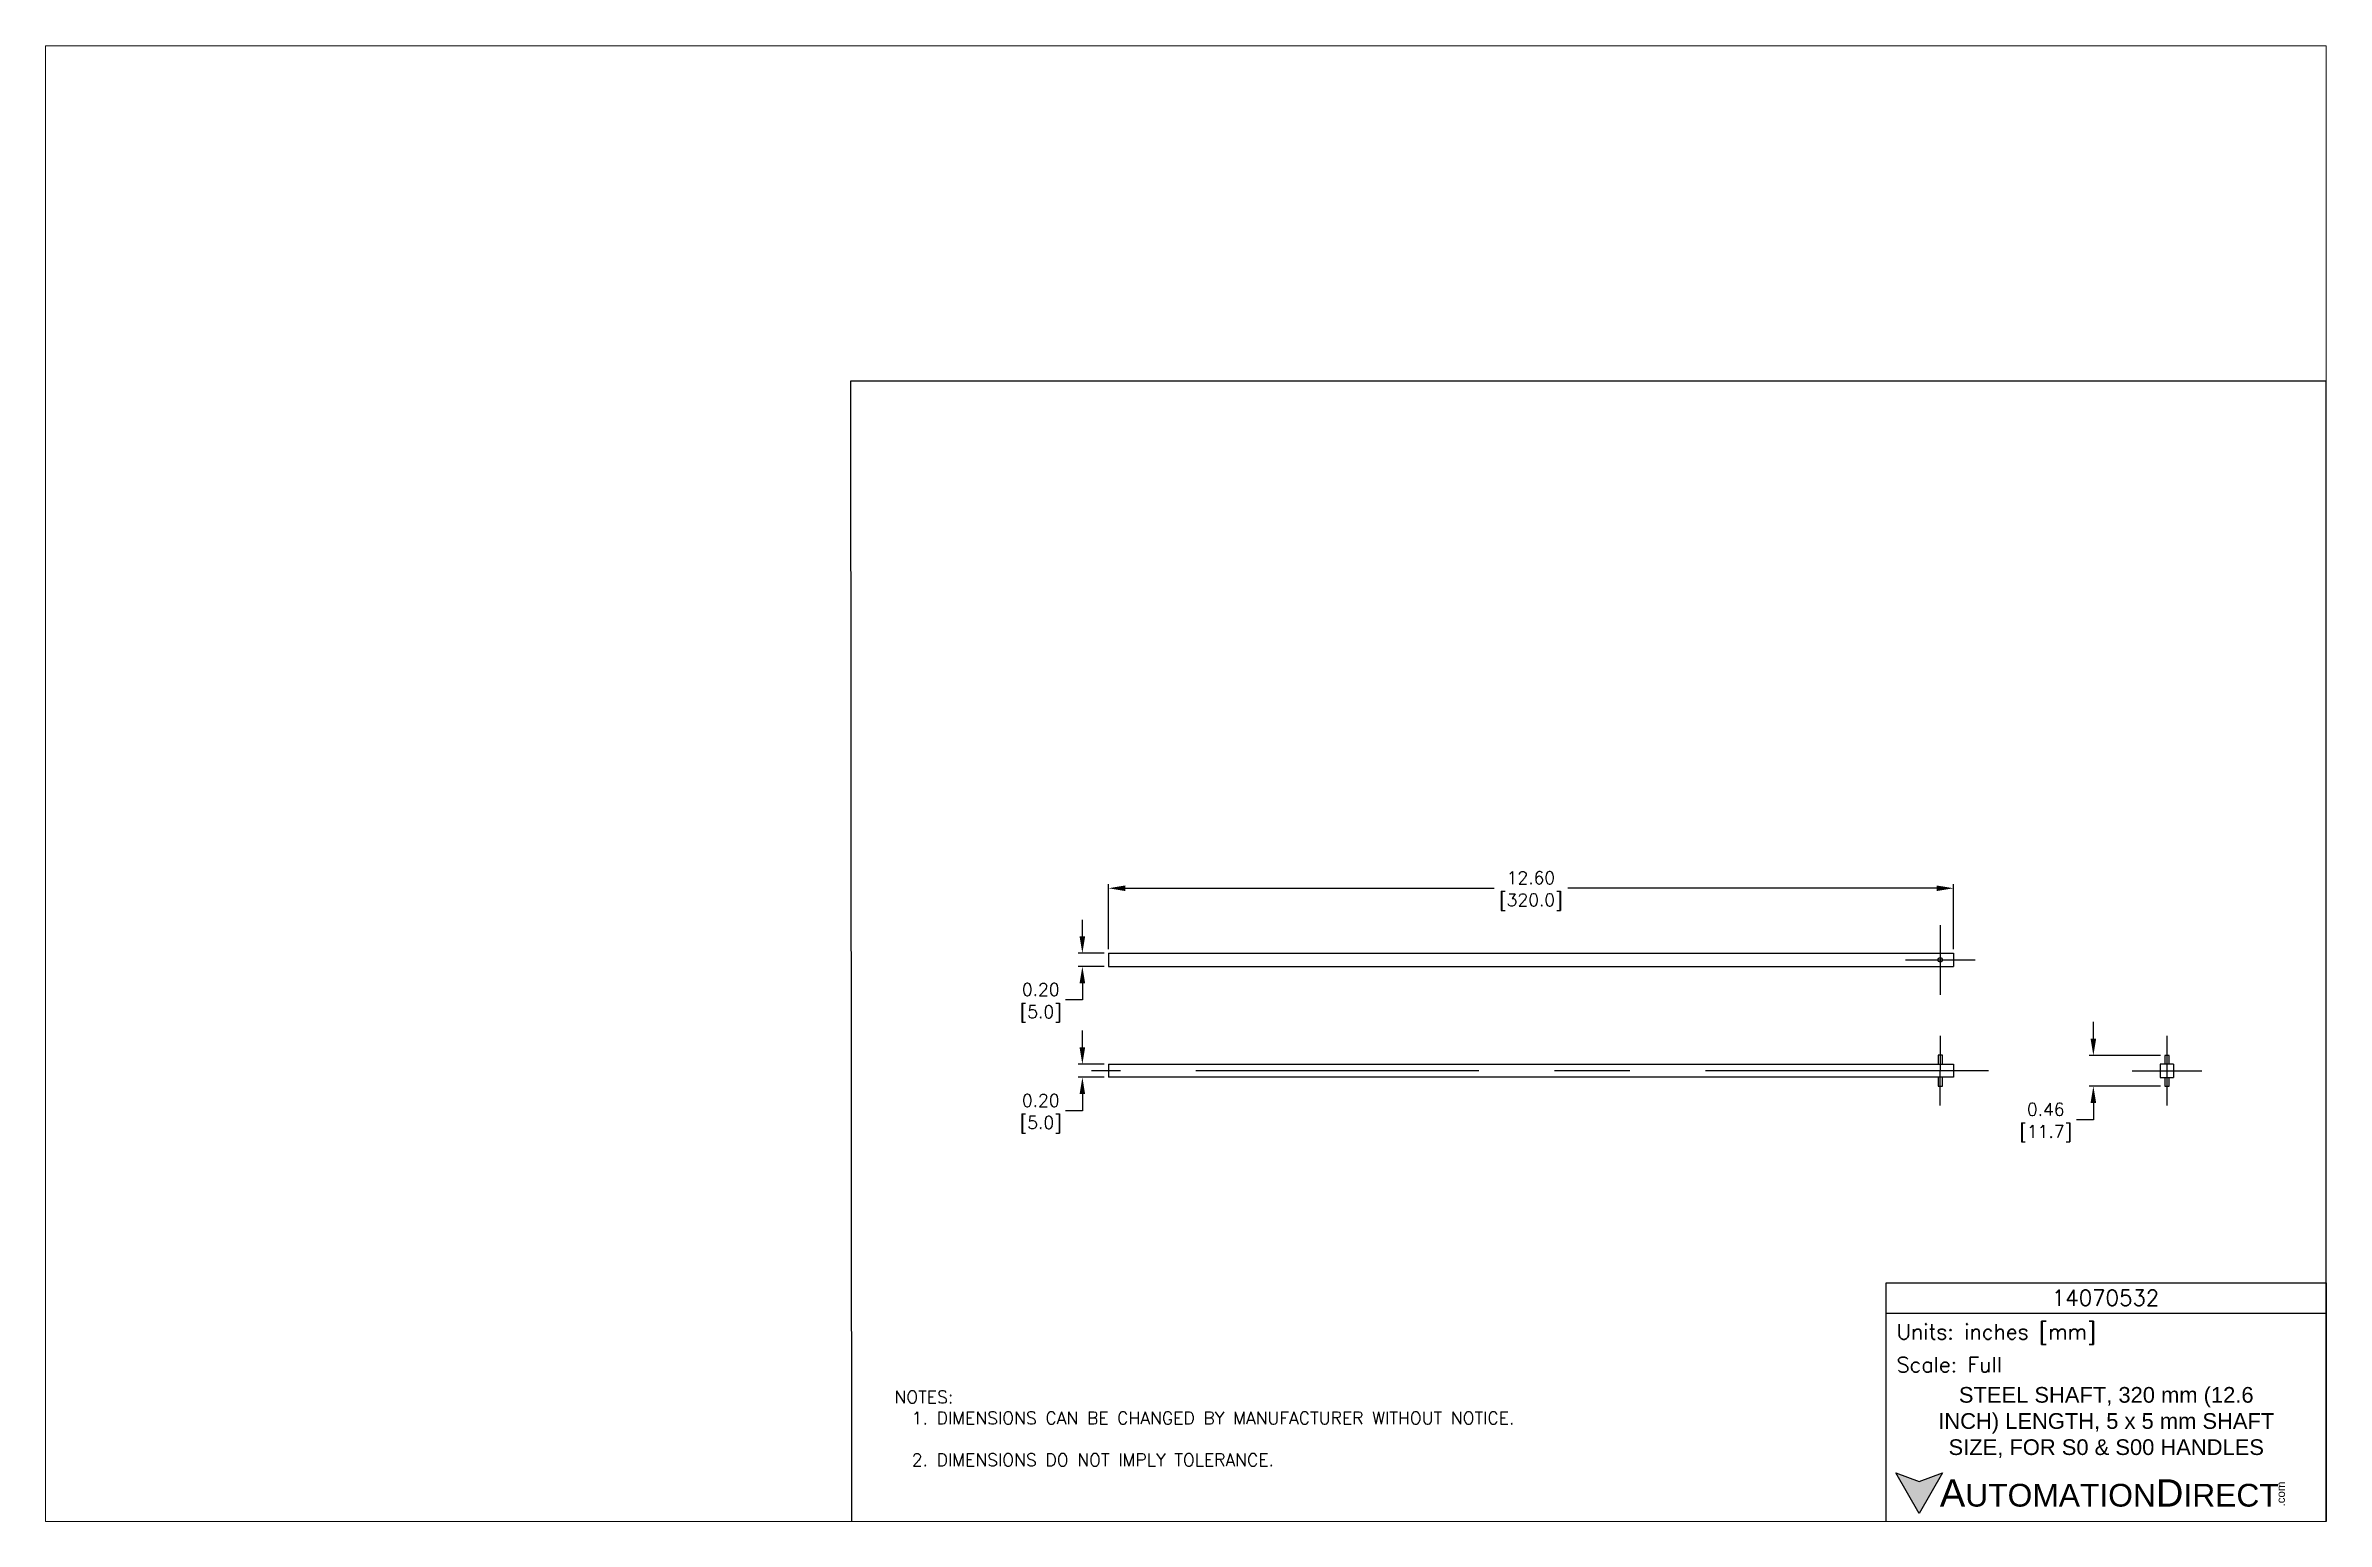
# Paper-space layout 'Layout1' of a CAD drawing. Extents: x 0.3 to 10.4, y 0.8 to 7.4.
# The model-space entities are those that its viewports show. They can reach past a viewport. Long polylines and large blocks are cut down to what shows.
import ezdxf

# ---------------------------------------------------------------- set-up
doc = ezdxf.new("R2010")
doc.units = 0
doc.header["$LTSCALE"] = 4
doc.header["$MEASUREMENT"] = 0
doc.linetypes.add('CENTER2', pattern=[1.125, 0.75, -0.125, 0.125, -0.125])
doc.layers.get('0').update_dxf_attribs({"linetype": 'CONTINUOUS'})
doc.layers.get('DEFPOINTS').update_dxf_attribs({"linetype": 'CONTINUOUS'})
for name, color, linetype in [('CENTER', 40, 'CENTER2'), ('DIMENSIONS', 140, 'CONTINUOUS'), ('TEXT', 140, 'CONTINUOUS')]:
    doc.layers.add(name, color=color, linetype=linetype)
doc.styles.add('ROMANS', font='romans.shx')
doc.styles.get("Standard").update_dxf_attribs({"font": 'romans.shx'})
doc.styles.add('型式1', font='')
doc.styles.get('型式1').set_extended_font_data('AR MingtiM BIG-5')
doc.dimstyles.get("Standard").update_dxf_attribs({"dimtxt": 0.1875, "dimasz": 0.25, "dimexe": 0.0625, "dimexo": 0.0625, "dimgap": 0.0625, "dimtad": 0, "dimtih": 1, "dimtoh": 1, "dimzin": 0, "dimdsep": 46, "dimtxsty": 'Standard', "dimcen": 0, "dimadec": 0, "dimazin": 0, "dimtfac": 1, "dimtofl": 0, "dimtmove": 0, "dimatfit": 3, "dimfxl": 1, "dimtolj": 1, "dimtzin": 0, "dimarcsym": 0})

# ---------------------------------------------------------------- blocks, each defined once
blk = doc.blocks.new('*D0')
at = {"layer": 'DEFPOINTS', "color": 0, "transparency": 16777216}
for p in [(925.851, 0.906), (913.254, -0.063), (925.851, -0.063)]:
    blk.add_point(p, dxfattribs=at)
at = {"layer": 'DIMENSIONS', "color": 0, "lineweight": -2, "transparency": 16777216}
for p, q in [((913.254, -0.001), (913.254, 0.968)), ((913.504, 0.906), (919.003, 0.906)), ((925.601, 0.906), (920.102, 0.906)), ((925.851, -0.001), (925.851, 0.968))]:
    blk.add_line(p, q, dxfattribs=at)
at = {"layer": 'DIMENSIONS', "color": 0, "transparency": 16777216}
for points in [[(913.504, 0.947), (913.504, 0.864), (913.254, 0.906)], [(925.601, 0.947), (925.601, 0.864), (925.851, 0.906)]]:
    blk.add_solid(points, dxfattribs=at)
at = {"layer": 'DIMENSIONS', "color": 0, "transparency": 16777216, "char_height": 0.1875, "attachment_point": 5}
for s, insert in [('\\A1;12.60', (919.552, 1.062)), ('\\A1;[320.0]', (919.552, 0.7))]:
    blk.add_mtext(s, dxfattribs=dict(at, insert=insert))
blk = doc.blocks.new('*D1')
at = {"layer": 'DEFPOINTS', "color": 0, "transparency": 16777216}
for p in [(912.866, -0.26), (913.254, -0.063), (913.254, -0.26)]:
    blk.add_point(p, dxfattribs=at)
at = {"layer": 'DIMENSIONS', "color": 0, "lineweight": -2, "transparency": 16777216}
for p, q in [((912.866, 0.187), (912.866, 0.437)), ((913.192, -0.063), (912.803, -0.063)), ((913.192, -0.26), (912.803, -0.26)), ((912.866, -0.51), (912.866, -0.76)), ((912.866, -0.76), (912.616, -0.76))]:
    blk.add_line(p, q, dxfattribs=at)
at = {"layer": 'DIMENSIONS', "color": 0, "transparency": 16777216}
for points in [[(912.824, 0.187), (912.907, 0.187), (912.866, -0.063)], [(912.824, -0.51), (912.907, -0.51), (912.866, -0.26)]]:
    blk.add_solid(points, dxfattribs=at)
at = {"layer": 'DIMENSIONS', "color": 0, "transparency": 16777216, "char_height": 0.1875, "attachment_point": 5}
for s, insert in [('\\A1;0.20', (912.245, -0.604)), ('\\A1;[5.0]', (912.245, -0.966))]:
    blk.add_mtext(s, dxfattribs=dict(at, insert=insert))
blk = doc.blocks.new('*D2')
at = {"layer": 'DEFPOINTS', "color": 0, "transparency": 16777216}
for p in [(912.866, -1.913), (913.254, -1.716), (913.254, -1.913)]:
    blk.add_point(p, dxfattribs=at)
at = {"layer": 'DIMENSIONS', "color": 0, "lineweight": -2, "transparency": 16777216}
for p, q in [((912.866, -1.466), (912.866, -1.216)), ((913.192, -1.716), (912.803, -1.716)), ((913.192, -1.913), (912.803, -1.913)), ((912.866, -2.163), (912.866, -2.413)), ((912.866, -2.413), (912.616, -2.413))]:
    blk.add_line(p, q, dxfattribs=at)
at = {"layer": 'DIMENSIONS', "color": 0, "transparency": 16777216}
for points in [[(912.824, -1.466), (912.907, -1.466), (912.866, -1.716)], [(912.824, -2.163), (912.907, -2.163), (912.866, -1.913)]]:
    blk.add_solid(points, dxfattribs=at)
at = {"layer": 'DIMENSIONS', "color": 0, "transparency": 16777216, "char_height": 0.1875, "attachment_point": 5}
for s, insert in [('\\A1;0.20', (912.245, -2.257)), ('\\A1;[5.0]', (912.245, -2.618))]:
    blk.add_mtext(s, dxfattribs=dict(at, insert=insert))
blk = doc.blocks.new('*D3')
at = {"layer": 'DEFPOINTS', "color": 0, "transparency": 16777216}
for p in [(929.001, -1.587), (927.937, -2.046), (929.001, -2.046)]:
    blk.add_point(p, dxfattribs=at)
at = {"layer": 'DIMENSIONS', "color": 0, "lineweight": -2, "transparency": 16777216}
for p, q in [((927.937, -1.337), (927.937, -1.087)), ((928.938, -1.587), (927.875, -1.587)), ((928.938, -2.046), (927.875, -2.046)), ((927.937, -2.296), (927.937, -2.546)), ((927.937, -2.546), (927.687, -2.546))]:
    blk.add_line(p, q, dxfattribs=at)
at = {"layer": 'DIMENSIONS', "color": 0, "transparency": 16777216}
for points in [[(927.895, -1.337), (927.979, -1.337), (927.937, -1.587)], [(927.895, -2.296), (927.979, -2.296), (927.937, -2.046)]]:
    blk.add_solid(points, dxfattribs=at)
at = {"layer": 'DIMENSIONS', "color": 0, "transparency": 16777216, "char_height": 0.1875, "attachment_point": 5}
for s, insert in [('\\A1;0.46', (927.227, -2.39)), ('\\A1;[11.7]', (927.227, -2.752))]:
    blk.add_mtext(s, dxfattribs=dict(at, insert=insert))

msp = doc.modelspace()

# ---------------------------------------------------------------- hatches: boundary and pattern name
at = {"layer": 'TEXT'}
msp.add_hatch(color=256, dxfattribs=at).paths.add_polyline_path([(925.688, -7.809), (925.339, -7.936), (924.99, -7.809), (925.339, -8.414)])

# ---------------------------------------------------------------- linework, layer by layer
for p, q in [((913.254, -0.063), (913.254, -0.26)), ((913.254, -0.063), (925.851, -0.063)), ((913.254, -0.26), (925.851, -0.26)), ((925.851, -0.063), (925.851, -0.26)), ((925.621, -1.585), (925.621, -1.716)), ((925.687, -1.585), (925.621, -1.585)), ((925.687, -1.716), (925.687, -1.585)), ((929.001, -1.587), (929.001, -1.718)), ((929.066, -1.587), (929.001, -1.587)), ((929.066, -1.718), (929.066, -1.587)), ((913.254, -1.716), (925.851, -1.716)), ((913.254, -1.716), (913.254, -1.913)), ((925.851, -1.913), (913.254, -1.913)), ((925.621, -1.913), (925.621, -2.044)), ((925.687, -2.044), (925.687, -1.913)), ((925.851, -1.716), (925.851, -1.913)), ((929.132, -1.718), (928.935, -1.718)), ((928.935, -1.718), (928.935, -1.915)), ((928.935, -1.915), (929.132, -1.915)), ((929.001, -1.915), (929.001, -2.046)), ((929.066, -2.046), (929.066, -1.915)), ((929.132, -1.718), (929.132, -1.915)), ((925.621, -2.044), (925.687, -2.044)), ((929.001, -2.046), (929.066, -2.046))]:
    msp.add_line(p, q)
msp.add_circle((925.654, -0.162), 0.0328)
at = {"layer": 'CENTER', "ltscale": 0.125}
for p, q in [((925.654, 0.356), (925.653, -0.681)), ((925.136, -0.161), (926.173, -0.162)), ((925.651, -1.296), (925.65, -2.334)), ((929.034, -1.296), (929.033, -2.334)), ((926.373, -1.814), (913.004, -1.814)), ((928.515, -1.814), (929.553, -1.815))]:
    msp.add_line(p, q, dxfattribs=at)
at = {"layer": 'DEFPOINTS'}
msp.add_lwpolyline([(909.425, -8.534), (931.409, -8.534), (931.409, 8.466), (909.409, 8.466)], close=True, dxfattribs=at)
at = {"layer": 'TEXT'}
msp.add_line((924.85, -5.43), (931.409, -5.43), dxfattribs=at)
for points in [[(924.85, -8.534), (924.85, -4.978), (931.409, -4.978), (931.409, -8.534)], [(925.688, -7.809), (925.339, -8.414), (924.99, -7.809), (925.339, -7.936)]]:
    msp.add_lwpolyline(points, close=True, dxfattribs=at)

# ---------------------------------------------------------------- texts
for s, insert, char_height, width, attachment_point, style in [('14070532', (928.119, -5.2), 0.2338, 4.4017, 5, 'ROMANS'), (' Units: inches [mm]', (924.85, -5.744), 0.22608, 6.55966, 4, 'ROMANS'), (' Scale: Full', (924.85, -6.196), 0.22608, 6.55966, 4, 'ROMANS'), ('{\\fArial|b0|i0|c0|p34;     \\H1.2x;A\\H0.8333x;UTOMATION\\H1.2x;D\\H0.8333x;IRECT}', (924.99, -8.111), 0.33912, 5.7446, 4, '型式1')]:
    msp.add_mtext(s, dxfattribs=dict(at, insert=insert, char_height=char_height, width=width, attachment_point=attachment_point, style=style))
at = {"layer": 'TEXT', "insert": (910.065, -6.585), "char_height": 0.1875, "attachment_point": 1}
msp.add_mtext_dynamic_manual_height_columns('NOTES:\\P  1. DIMENSIONS CAN BE CHANGED BY MANUFACTURER WITHOUT NOTICE.\\P  \\P  2. DIMENSIONS DO NOT IMPLY TOLERANCE.', width=11.45245, gutter_width=17.5, heights=[0], dxfattribs=at)
at = {"layer": 'TEXT', "insert": (928.129, -7.058), "char_height": 0.233842, "width": 5.2409, "attachment_point": 5}
msp.add_mtext('{\\fArial|b0|i0|c0|p34;STEEL SHAFT, 320 mm (12.6 INCH) LENGTH, 5 x 5 mm SHAFT SIZE, FOR S0 & S00 HANDLES}', dxfattribs=at)
at = {"layer": 'TEXT', "insert": (930.67, -8.31), "char_height": 0.12208, "width": 0.36177, "attachment_point": 1, "rotation": 90, "style": '型式1'}
msp.add_mtext('{\\fArial|b0|i0|c0|p34;.com}', dxfattribs=at)

# ---------------------------------------------------------------- dimensions: what is measured, and where the dimension line sits
at = {"layer": 'DIMENSIONS'}
dim = msp.add_linear_dim(base=(925.851, 0.906), p1=(913.254, -0.063), p2=(925.851, -0.063), dimstyle='Standard', override={"dimpost": '\\X'}, dxfattribs=at)
dim.commit()
dim.dimension.update_dxf_attribs({"geometry": '*D0', "text_midpoint": (919.552, 0.906)})
for base, p1, p2, picture, middle in [((912.866, -0.26), (913.254, -0.063), (913.254, -0.26), '*D1', (912.245, -0.76)), ((912.866, -1.913), (913.254, -1.716), (913.254, -1.913), '*D2', (912.245, -2.413)), ((927.937, -2.046), (929.001, -1.587), (929.001, -2.046), '*D3', (927.227, -2.546))]:
    dim = msp.add_linear_dim(base=base, p1=p1, p2=p2, angle=90, dimstyle='Standard', override={"dimpost": '\\X'}, dxfattribs=at)
    dim.commit()
    dim.dimension.update_dxf_attribs({"geometry": picture, "text_midpoint": middle})

psp = doc.layouts.get("Layout1")

# ---------------------------------------------------------------- viewports
at = {"layer": 'DEFPOINTS'}
psp.add_viewport(center=(5.356, 4.102), size=(10.136, 6.55841), view_center_point=(914.409, 2.466), view_height=22, dxfattribs=at)

doc.saveas('drawing.dxf')
